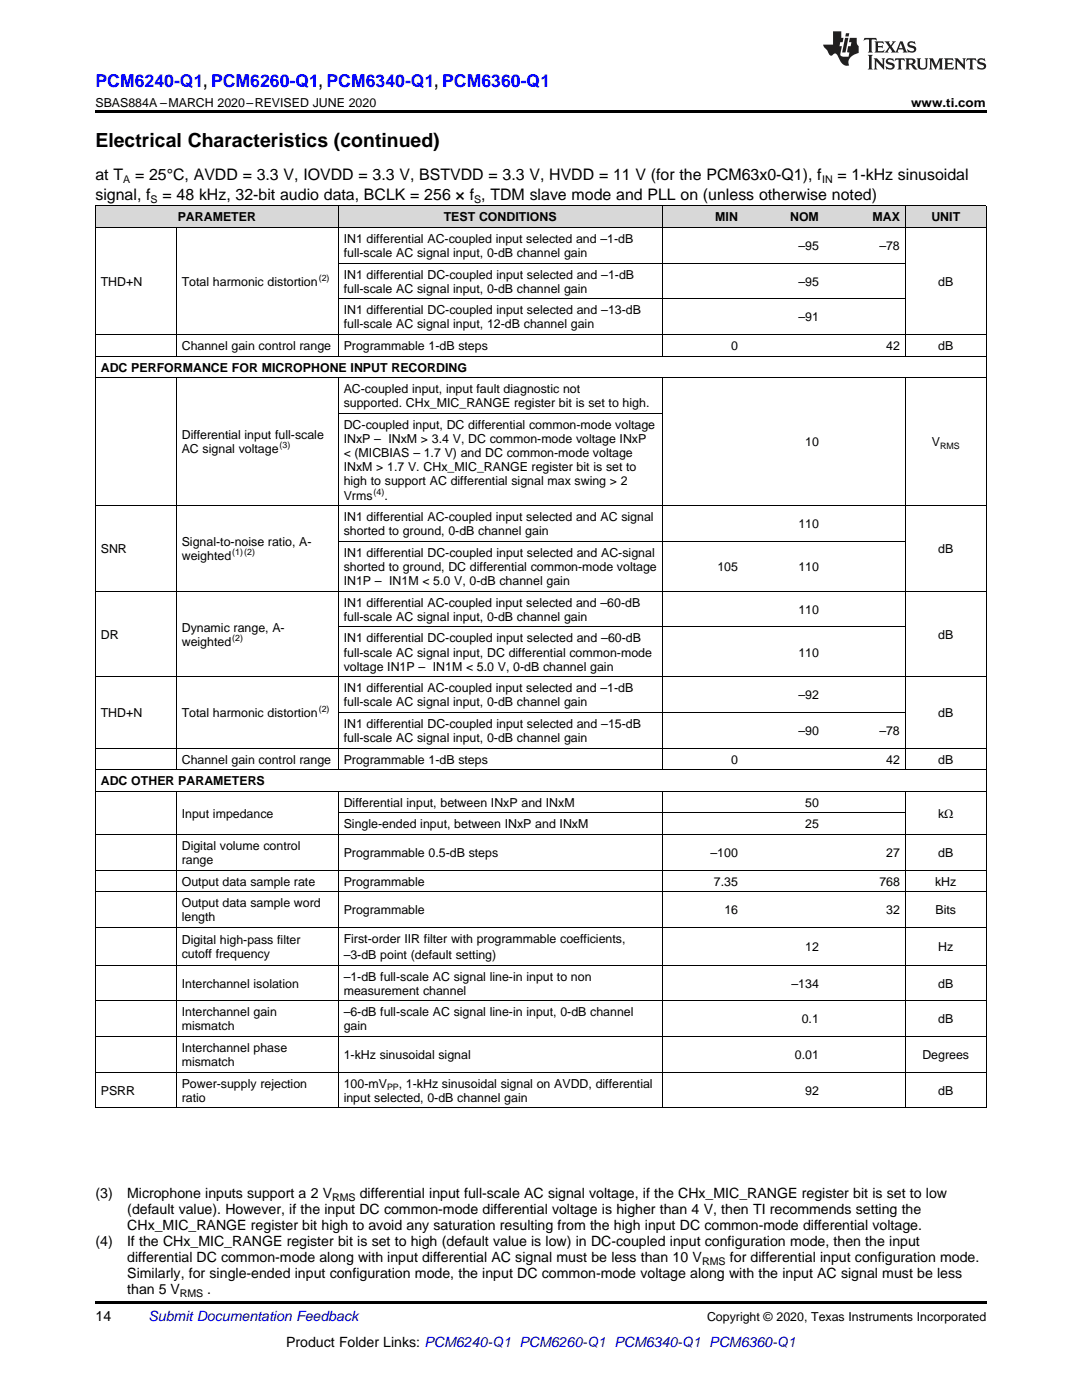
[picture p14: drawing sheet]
<svg xmlns="http://www.w3.org/2000/svg" width="216mm" height="279mm" viewBox="0 0 216 279" stroke-linecap="round" stroke-linejoin="round" font-family="sans-serif">
<defs><g id="words">
<text font-size="3.9" x="19" y="29.3">Electrical Characteristics (continued)</text>
<text font-size="3.5" fill="#00f" x="19" y="17.3">PCM6240-Q1, PCM6260-Q1, PCM6340-Q1, PCM6360-Q1</text>
<g font-size="3.2">
<text x="19" y="36">at T</text>
<text x="27" y="36">= 25°C, AVDD = 3.3 V, IOVDD = 3.3 V, BSTVDD = 3.3 V, HVDD = 11 V (for the PCM63x0-Q1), f</text>
<text x="167.1" y="36">= 1-kHz sinusoidal</text>
<text x="19" y="39.9">signal, f</text>
<text x="32.4" y="39.9">= 48 kHz, 32-bit audio data, BCLK = 256 × f , TDM slave mode and PLL on (unless otherwise noted)</text>
</g>
<g font-size="2.8">
<text x="19" y="239.2">(3)</text>
<text x="25.4" y="239.2">Microphone inputs support a 2 V</text>
<text x="71.8" y="239.2">differential input full-scale AC signal voltage, if the CHx_MIC_RANGE register bit is set to low</text>
<text x="25.4" y="242.4">(default value). However, if the input DC common-mode differential voltage is higher than 4 V, then TI recommends setting the</text>
<text x="25.4" y="245.5">CHx_MIC_RANGE register bit high to avoid any saturation resulting from the high input DC common-mode differential voltage.</text>
<text x="19" y="248.7">(4)</text>
<text x="25.4" y="248.7">If the CHx_MIC_RANGE register bit is set to high (default value is low) in DC-coupled input configuration mode, then the input</text>
<text x="25.4" y="251.9">differential DC common-mode along with input differential AC signal must be less than 10 V</text>
<text x="145.6" y="251.9">for differential input configuration mode.</text>
<text x="25.4" y="255.1">Similarly, for single-ended input configuration mode, the input DC common-mode voltage along with the input AC signal must be less</text>
<text x="19" y="263.6">14</text>
<text x="25.4" y="258.2">than 5 V</text>
<text x="41.4" y="258.2">.</text>
<text x="57.1" y="268.9">Product Folder Links: PCM6240-Q1 PCM6260-Q1 PCM6340-Q1 PCM6360-Q1</text>
</g>
<text font-size="2.8" fill="#0000c8" x="29.6" y="263.6">Submit Documentation Feedback</text>
<g font-size="2.5">
<text x="19" y="21.4">SBAS884A –MARCH 2020–REVISED JUNE 2020</text>
<text x="181.8" y="21.4">www.ti.com</text>
<text x="35.5" y="44.2">PARAMETER</text>
<text x="88.5" y="44.2">TEST CONDITIONS</text>
<text x="142.7" y="44.2">MIN</text>
<text x="157.7" y="44.2">NOM</text>
<text x="174.1" y="44.2">MAX</text>
<text x="185.8" y="44.2">UNIT</text>
<text x="68.6" y="48.5">IN1 differential AC-coupled input selected and –1-dB</text>
<text x="68.6" y="51.3">full-scale AC signal input, 0-dB channel gain</text>
<text x="159.3" y="49.9">–95</text>
<text x="175.5" y="49.9">–78</text>
<text x="20.1" y="57">THD+N</text>
<text x="36.3" y="57">Total harmonic distortion</text>
<text x="68.6" y="55.6">IN1 differential DC-coupled input selected and –1-dB</text>
<text x="68.6" y="58.4">full-scale AC signal input, 0-dB channel gain</text>
<text x="159.3" y="57">–95</text>
<text x="187.2" y="57">dB</text>
<text x="68.6" y="62.7">IN1 differential DC-coupled input selected and –13-dB</text>
<text x="68.6" y="65.5">full-scale AC signal input, 12-dB channel gain</text>
<text x="159.3" y="64.1">–91</text>
<text x="36.3" y="69.8">Channel gain control range</text>
<text x="68.6" y="69.8">Programmable 1-dB steps</text>
<text x="145.9" y="69.8">0</text>
<text x="176.8" y="69.8">42</text>
<text x="187.2" y="69.8">dB</text>
<text x="20.1" y="74.2">ADC PERFORMANCE FOR MICROPHONE INPUT RECORDING</text>
<text x="68.6" y="78.5">AC-coupled input, input fault diagnostic not</text>
<text x="68.6" y="81.3">supported. CHx_MIC_RANGE register bit is set to high.</text>
<text x="36.3" y="87.7">Differential input full-scale</text>
<text x="68.6" y="85.6">DC-coupled input, DC differential common-mode voltage</text>
<text x="68.6" y="88.4">INxP – INxM &gt; 3.4 V, DC common-mode voltage INxP</text>
<text x="160.7" y="89.1">10</text>
<text x="185.9" y="89.1">V</text>
<text x="36.3" y="90.5">AC signal voltage</text>
<text x="68.6" y="91.2">&lt; (MICBIAS – 1.7 V) and DC common-mode voltage</text>
<text x="68.6" y="94.1">INxM &gt; 1.7 V. CHx_MIC_RANGE register bit is set to</text>
<text x="68.6" y="96.9">high to support AC differential signal max swing &gt; 2</text>
<text x="68.6" y="99.7">Vrms</text>
<text x="76.7" y="99.7">.</text>
<text x="68.6" y="104">IN1 differential AC-coupled input selected and AC signal</text>
<text x="68.6" y="106.8">shorted to ground, 0-dB channel gain</text>
<text x="159.3" y="105.4">110</text>
<text x="20.1" y="110.4">SNR</text>
<text x="36.3" y="109">Signal-to-noise ratio, A-</text>
<text x="36.3" y="111.8">weighted</text>
<text x="68.6" y="111.1">IN1 differential DC-coupled input selected and AC-signal</text>
<text x="68.6" y="113.9">shorted to ground, DC differential common-mode voltage</text>
<text x="143.2" y="113.9">105</text>
<text x="159.3" y="113.9">110</text>
<text x="187.2" y="110.4">dB</text>
<text x="68.6" y="116.8">IN1P – IN1M &lt; 5.0 V, 0-dB channel gain</text>
<text x="68.6" y="121.1">IN1 differential AC-coupled input selected and –60-dB</text>
<text x="68.6" y="123.9">full-scale AC signal input, 0-dB channel gain</text>
<text x="159.3" y="122.5">110</text>
<text x="20.1" y="127.5">DR</text>
<text x="36.3" y="126">Dynamic range, A-</text>
<text x="36.3" y="128.9">weighted</text>
<text x="68.6" y="128.2">IN1 differential DC-coupled input selected and –60-dB</text>
<text x="68.6" y="131">full-scale AC signal input, DC differential common-mode</text>
<text x="159.3" y="131">110</text>
<text x="187.2" y="127.5">dB</text>
<text x="68.6" y="133.8">voltage IN1P – IN1M &lt; 5.0 V, 0-dB channel gain</text>
<text x="20.1" y="143.1">THD+N</text>
<text x="36.3" y="143.1">Total harmonic distortion</text>
<text x="68.6" y="138.1">IN1 differential AC-coupled input selected and –1-dB</text>
<text x="68.6" y="141">full-scale AC signal input, 0-dB channel gain</text>
<text x="159.3" y="139.6">–92</text>
<text x="187.2" y="143.1">dB</text>
<text x="68.6" y="145.3">IN1 differential DC-coupled input selected and –15-dB</text>
<text x="68.6" y="148.1">full-scale AC signal input, 0-dB channel gain</text>
<text x="159.3" y="146.7">–90</text>
<text x="175.5" y="146.7">–78</text>
<text x="36.3" y="152.4">Channel gain control range</text>
<text x="68.6" y="152.4">Programmable 1-dB steps</text>
<text x="145.9" y="152.4">0</text>
<text x="176.8" y="152.4">42</text>
<text x="187.2" y="152.4">dB</text>
<text x="20.1" y="156.7">ADC OTHER PARAMETERS</text>
<text x="68.6" y="161">Differential input, between INxP and INxM</text>
<text x="160.7" y="161">50</text>
<text x="36.3" y="163.2">Input impedance</text>
<text x="68.6" y="165.3">Single-ended input, between INxP and INxM</text>
<text x="160.7" y="165.3">25</text>
<text x="187.2" y="163.2">kΩ</text>
<text x="36.3" y="169.6">Digital volume control</text>
<text x="36.3" y="172.4">range</text>
<text x="68.6" y="171">Programmable 0.5-dB steps</text>
<text x="141.8" y="171">–100</text>
<text x="176.8" y="171">27</text>
<text x="187.2" y="171">dB</text>
<text x="36.3" y="176.7">Output data sample rate</text>
<text x="68.6" y="176.7">Programmable</text>
<text x="142.5" y="176.7">7.35</text>
<text x="175.5" y="176.7">768</text>
<text x="186.6" y="176.7">kHz</text>
<text x="36.3" y="181">Output data sample word</text>
<text x="36.3" y="183.9">length</text>
<text x="68.6" y="182.5">Programmable</text>
<text x="144.5" y="182.5">16</text>
<text x="176.8" y="182.5">32</text>
<text x="186.7" y="182.5">Bits</text>
<text x="36.3" y="188.3">Digital high-pass filter</text>
<text x="36.3" y="191.2">cutoff frequency</text>
<text x="68.6" y="188.2">First-order IIR filter with programmable coefficients,</text>
<text x="68.6" y="191.4">–3-dB point (default setting)</text>
<text x="160.7" y="189.8">12</text>
<text x="187.2" y="189.8">Hz</text>
<text x="36.3" y="197.1">Interchannel isolation</text>
<text x="68.6" y="195.7">–1-dB full-scale AC signal line-in input to non</text>
<text x="157.9" y="197.1">–134</text>
<text x="187.2" y="197.1">dB</text>
<text x="36.3" y="202.8">Interchannel gain</text>
<text x="68.6" y="198.5">measurement channel</text>
<text x="68.6" y="202.8">–6-dB full-scale AC signal line-in input, 0-dB channel</text>
<text x="36.3" y="205.6">mismatch</text>
<text x="36.3" y="209.9">Interchannel phase</text>
<text x="68.6" y="205.6">gain</text>
<text x="160" y="204.2">0.1</text>
<text x="187.2" y="204.2">dB</text>
<text x="36.3" y="212.8">mismatch</text>
<text x="68.6" y="211.3">1-kHz sinusoidal signal</text>
<text x="158.6" y="211.3">0.01</text>
<text x="184" y="211.3">Degrees</text>
<text x="20.1" y="218.5">PSRR</text>
<text x="36.3" y="217.1">Power-supply rejection</text>
<text x="36.3" y="219.9">ratio</text>
<text x="68.6" y="217.1">100-mV</text>
<text x="68.6" y="219.9">input selected, 0-dB channel gain</text>
<text x="79.6" y="217.1">, 1-kHz sinusoidal signal on AVDD, differential</text>
<text x="160.7" y="218.5">92</text>
<text x="187.2" y="218.5">dB</text>
<text x="141.1" y="263.6">Copyright © 2020, Texas Instruments Incorporated</text>
</g>
<g font-size="2.1">
<text x="24.6" y="36.6">A</text>
<text x="30.1" y="40.5">S</text>
<text x="94.6" y="40.5">S</text>
<text x="164" y="36.6">IN</text>
<text x="66.3" y="239.7">RMS</text>
<text x="140.1" y="252.4">RMS</text>
<text x="35.9" y="258.8">RMS</text>
</g>
<g font-size="1.8">
<text x="63.6" y="56">(2)</text>
<text x="55.8" y="89.5">(3)</text>
<text x="187.6" y="89.6">RMS</text>
<text x="74.5" y="98.7">(4)</text>
<text x="46.4" y="110.8">(1)(2)</text>
<text x="46.4" y="127.9">(2)</text>
<text x="63.6" y="142.1">(2)</text>
<text x="77.2" y="217.6">PP</text>
</g>
</g></defs>
<g fill="#d8d8d8">
<path d="M19 41.1h16.2v4.3h-16.2z"/>
<path d="M35.2 41.1h32.3v4.3h-32.3z"/>
<path d="M67.5 41.1h32.3v4.3h-32.3z"/>
<path d="M99.8 41.1h32.4v4.3h-32.4z"/>
<path d="M132.2 41.1h16.1v4.3h-16.1z"/>
<path d="M148.3 41.1h16.2v4.3h-16.2z"/>
<path d="M164.5 41.1h16.2v4.3h-16.2z"/>
<path d="M180.7 41.1h16.1v4.3h-16.1z"/>
</g>
<path d="M19 22h177.8v.5h-177.8zM19 259.7h177.8v.5h-177.8z" fill="#000"/>
<g fill="none" stroke="#000" stroke-width=".2">
<path d="M19 45.4h177.8M19 41.1h177.8M19.1 41.1v180.1M35.2 45.4v25.7M67.5 41.1v30M67.5 59.6h113.2M67.5 52.5h113.2M132.1 41.1v30M180.6 41.1v30M196.8 41.1v180.1M19 75.4h177.8M19 71.1h177.8"/>
<path d="M19 66.8h177.8M35.2 75.4v78.3M67.5 75.4v78.3M132.1 75.4v78.3M180.6 75.4v78.3M67.5 82.5h64.7M19 118h177.8M19 100.9h177.8M67.5 108h113.2M19 135.1h177.8M67.5 125.1h113.2M19 157.9h177.8"/>
<path d="M19 153.6h177.8M19 149.3h177.8M35.2 158v63.2M67.5 158v63.2M67.5 142.2h113.2M132.1 158v63.2M180.6 158v63.2M19 178h177.8M19 173.7h177.8M19 166.5h177.8M67.5 162.2h113.2M19 199.7h177.8"/>
<path d="M19 192.6h177.8M19 185.1h177.8M19 214h177.8M19 206.9h177.8M19 221.1h177.8"/>
</g>
<g fill="#231f20">
<path d="M172.5 7.6l-.1 .5 .4-.2h.6v.1v2.1l-.2 .4h.9l-.2-.4v-2.1l.1-.1h.5l.5 .2-.2-.5zM174.5 8.3l.2 .3v1.5l-.2 .4h1.8l.2-.6a1.04 1.04 0 0 1-1.3 .2v-.7h.6l.3 .2v-.6l-.3 .2h-.6v-.6l.8-.1 .4 .3-.2-.5zM176.5 8.3l.9 1.1-.9 1.1h.8l-.2-.2 .4-.7 .5 .7-.2 .2h1.5l-.2-.2 .2-.4h.9l.1 .4-.2 .2h1l-.3-.3-.7-1.9h-.5l-.9 2-.8-1 .9-1h-.8l.1 .3-.4 .5-.3-.6 .1-.2zM179.7 8.6l.4 1h-.7zM181.3 8.4a.63 .63 0 0 0-.2 .7 .63 .63 0 0 0 .6 .4l.6 .2 .1 .2a.75 .75 0 0 1-.7 .4 .75 .75 0 0 1-.6-.5l.1 .7 .1-.1a1.11 1.11 0 0 0 1.5-.6 1.13 1.13 0 0 0-1.2-.8l-.1-.4a1.04 1.04 0 0 1 1.2 .2l-.2-.5-.2 .1-.4-.2zM173.2 10.9l.2 .4v2.2l-.2 .4h1l-.3-.4v-2.2l.3-.4zM174.3 11.6l.3 .4v1.5l-.3 .4h.8l-.2-.4v-1.3l1.5 1.7v-1.9l.2-.4h-.7l.2 .4v.9l-1.1-1.3zM177 11.8a.62 .62 0 0 0-.2 .7 .62 .62 0 0 0 .6 .4l.6 .1 .1 .3a.76 .76 0 0 1-.7 .3 .76 .76 0 0 1-.7-.4l.2 .7 .1-.1a1.11 1.11 0 0 0 1.5-.6 1.13 1.13 0 0 0-1.2-.8l-.1-.4a1.04 1.04 0 0 1 1.2 .2l-.2-.6-.2 .1-.5-.1zM178.7 11.6l-.2 .6a.61 .61 0 0 1 .8-.3v1.6l-.2 .4h.9l-.2-.4v-1.6a.63 .63 0 0 1 .7 .3l-.1-.6zM180.6 11.6l.3 .4v1.5l-.3 .4h1l-.2-.2-.1-.8 .6 .2a.76 .76 0 0 0 1.2 .7l-1-1a.58 .58 0 0 0 .6-.5 .58 .58 0 0 0-.5-.6zM181.4 11.9h.1a.45 .45 0 0 1 .5 .1 .45 .45 0 0 1 .1 .5l-.8 .2zM182.9 11.6l.2 .2a2.17 2.17 0 0 0 .3 1.9 .99 .99 0 0 0 1.6-.6v-1.1l.2-.4h-.7l.2 .2a1.92 1.92 0 0 1-.2 1.8 .6 .6 0 0 1-.9-.5v-1.1l.2-.4zM185.4 11.6l.2 .4v1.5l-.2 .4h.7l-.2-.4v-1.4l.8 1.8 .8-1.8v1.4l-.2 .4h.9l-.2-.4v-1.5l.2-.4h-.8l-.6 1.5-.6-1.5zM188.4 11.6l.2 .4v1.5l-.2 .4h1.8l.1-.6a1.04 1.04 0 0 1-1.2 .1v-.6h.5l.4 .2v-.6l-.4 .2h-.5v-.7h.8l.3 .3-.1-.6zM190.5 11.6l.2 .4v1.5l-.2 .4h.7l-.2-.4v-1.3l1.5 1.7v-1.9l.2-.4h-.7l.2 .4v.9l-1.1-1.3zM192.9 11.6l-.1 .6a.61 .61 0 0 1 .7-.3l.1 1.6-.3 .4h1l-.3-.4 .1-1.6a.63 .63 0 0 1 .7 .3l-.1-.6zM195.2 11.8a.62 .62 0 0 0-.2 .7 .62 .62 0 0 0 .6 .4l.6 .1 .1 .3a.76 .76 0 0 1-.7 .3 .76 .76 0 0 1-.6-.4l.1 .7 .1-.1a1.11 1.11 0 0 0 1.6-.6 1.13 1.13 0 0 0-1.3-.8l-.1-.4a1.04 1.04 0 0 1 1.2 .2l-.1-.6-.2 .1-.5-.1z"/>
<path d="M166.2 6.3v2.6h-1.9v.4l.8 .9a.91 .91 0 0 0 1 .8 .56 .56 0 0 1 .5-.3 .56 .56 0 0 1 .5 .3l.4 .8a1.53 1.53 0 0 0 1.9 1.2 1.54 1.54 0 0 1 1-2.1l.9-.3v-1.4a1.52 1.52 0 0 1-.4-1.6h-1.3l-.2 .8h.5l-.2 .8h-.5l-.1 1v.2l.4 .1-.2 .8a1.93 1.93 0 0 1-1.6-.3l.3-1.8h-.5l.2-.8h.4l.2-.8h-.4v-1.3zM168.6 7.6l-.6 2.9h.7l.6-2.9zM168.8 6.6l-.1 .7h.6l.2-.7z"/>
</g>
<use href="#words"/>
</svg>
